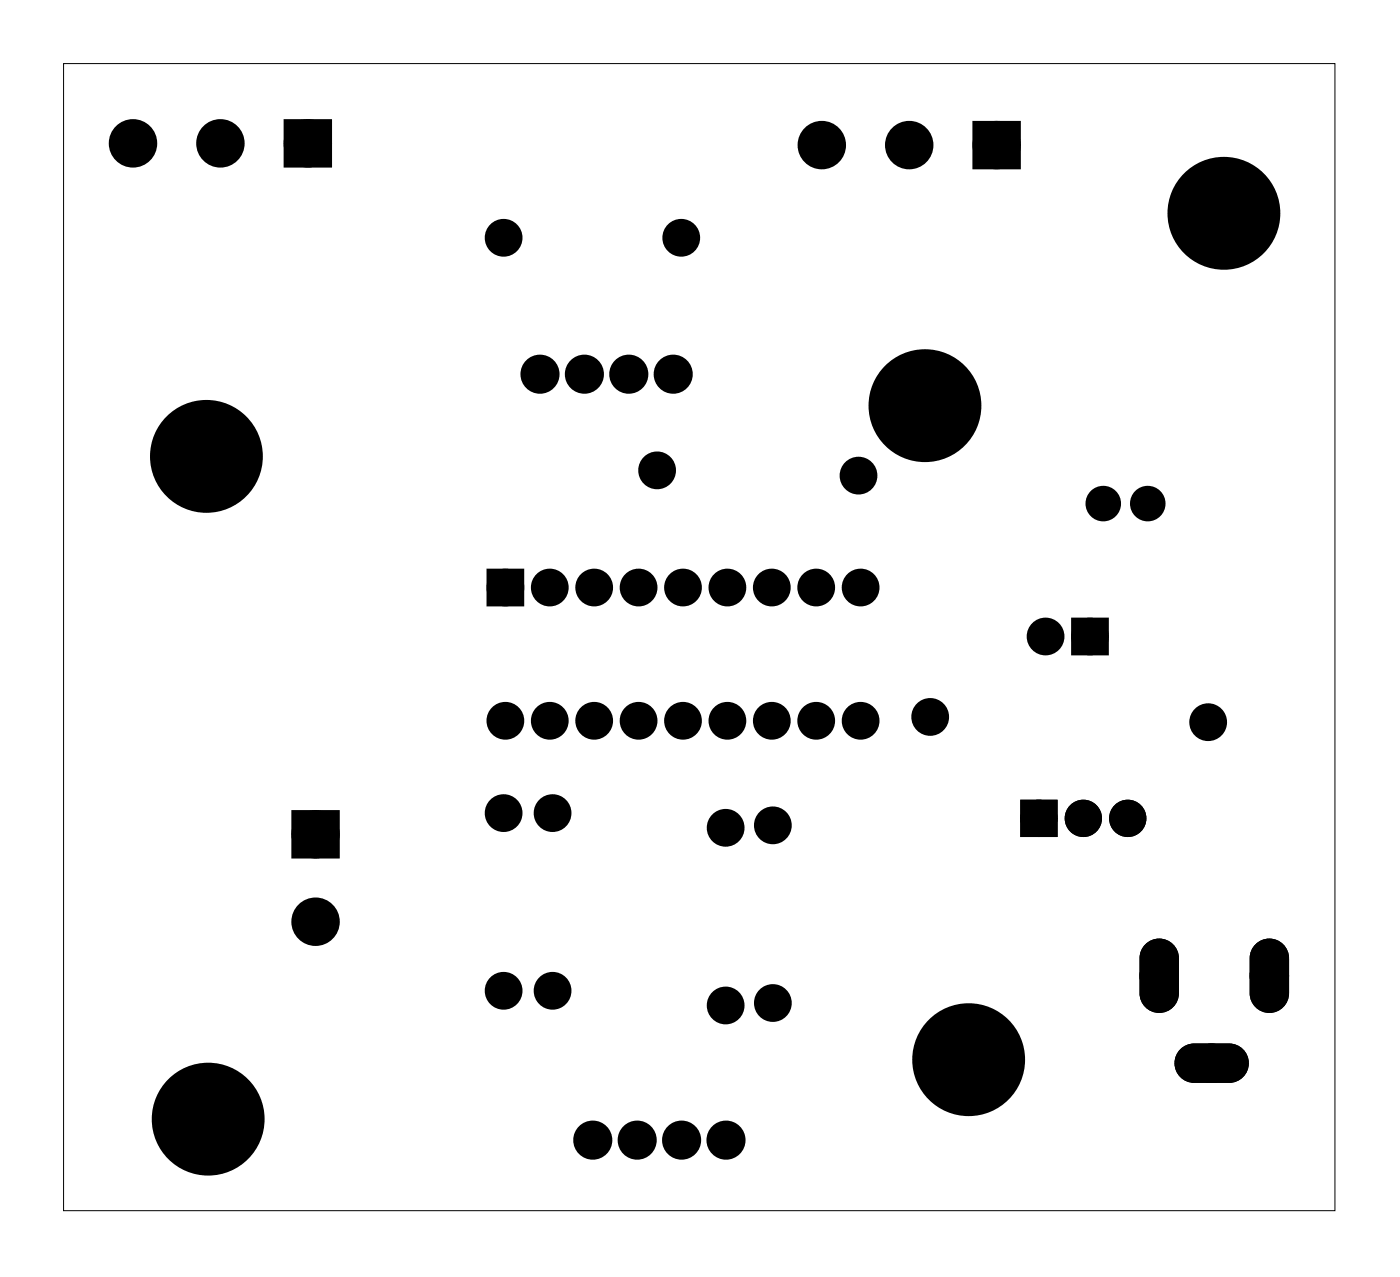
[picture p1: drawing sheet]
<svg xmlns="http://www.w3.org/2000/svg" width="80mm" height="73mm" viewBox="0 0 80 73" stroke-linecap="round" stroke-linejoin="round" font-family="sans-serif">
<path d="M3.6 3.6h72.8v65.6h-72.8z" fill="none" stroke="#000" stroke-width=".06"/>
<g fill="#000">
<circle cx="7.6" cy="8.2" r="1"/>
<circle cx="12.6" cy="8.2" r="1"/>
<circle cx="17.6" cy="8.2" r="1"/>
<circle cx="28.8" cy="13.6" r=".7"/>
<circle cx="39" cy="13.6" r=".7"/>
<circle cx="47" cy="8.3" r="1"/>
<circle cx="52" cy="8.3" r="1"/>
<circle cx="57" cy="8.3" r="1"/>
<circle cx="70" cy="12.2" r="2.6"/>
<circle cx="11.8" cy="26.1" r="2.6"/>
<circle cx="28.9" cy="33.6" r=".7"/>
<circle cx="30.9" cy="21.4" r=".74"/>
<circle cx="31.4" cy="33.6" r=".7"/>
<circle cx="33.4" cy="21.4" r=".74"/>
<circle cx="34" cy="33.6" r=".7"/>
<circle cx="36" cy="21.4" r=".74"/>
<circle cx="36.5" cy="33.6" r=".7"/>
<circle cx="37.6" cy="26.9" r=".7"/>
<circle cx="38.5" cy="21.4" r=".74"/>
<circle cx="39.1" cy="33.6" r=".7"/>
<circle cx="41.6" cy="33.6" r=".7"/>
<circle cx="44.1" cy="33.6" r=".7"/>
<circle cx="46.7" cy="33.6" r=".7"/>
<circle cx="49.1" cy="27.2" r=".7"/>
<circle cx="49.2" cy="33.6" r=".7"/>
<circle cx="52.9" cy="23.2" r="2.6"/>
<circle cx="59.8" cy="36.4" r=".7"/>
<circle cx="62.3" cy="36.4" r=".7"/>
<circle cx="63.1" cy="28.8" r=".64"/>
<circle cx="65.7" cy="28.8" r=".64"/>
<circle cx="18.1" cy="52.7" r="1"/>
<circle cx="18.1" cy="47.7" r="1"/>
<circle cx="28.8" cy="46.5" r=".7"/>
<circle cx="28.8" cy="56.7" r=".7"/>
<circle cx="28.9" cy="41.2" r=".7"/>
<circle cx="31.4" cy="41.2" r=".7"/>
<circle cx="31.6" cy="46.5" r=".7"/>
<circle cx="31.6" cy="56.7" r=".7"/>
<circle cx="34" cy="41.2" r=".7"/>
<circle cx="36.5" cy="41.2" r=".7"/>
<circle cx="39.1" cy="41.2" r=".7"/>
<circle cx="41.5" cy="57.5" r=".7"/>
<circle cx="41.5" cy="47.3" r=".7"/>
<circle cx="41.6" cy="41.2" r=".7"/>
<circle cx="44.1" cy="41.2" r=".7"/>
<circle cx="44.2" cy="47.2" r=".7"/>
<circle cx="44.2" cy="57.4" r=".7"/>
<circle cx="46.7" cy="41.2" r=".7"/>
<circle cx="49.2" cy="41.2" r=".7"/>
<circle cx="53.2" cy="41" r=".7"/>
<circle cx="59.4" cy="46.8" r=".72"/>
<circle cx="62" cy="46.8" r=".72"/>
<circle cx="64.5" cy="46.8" r=".72"/>
<circle cx="66.3" cy="55.8" r=".75"/>
<circle cx="69.1" cy="41.3" r=".7"/>
<circle cx="72.6" cy="55.8" r=".75"/>
<circle cx="11.9" cy="64" r="2.6"/>
<circle cx="33.9" cy="65.2" r=".74"/>
<circle cx="36.4" cy="65.2" r=".74"/>
<circle cx="39" cy="65.2" r=".74"/>
<circle cx="41.5" cy="65.2" r=".74"/>
<circle cx="55.4" cy="60.6" r="2.6"/>
<circle cx="69.3" cy="60.8" r=".75"/>
</g>
<g fill="none" stroke="#000" stroke-width=".76" stroke-linecap="butt">
<path d="M16.6 7.2h2v2h-2zM56 7.3h2v2h-2zM28.2 32.9h1.4v1.4h-1.4zM61.6 35.7h1.4v1.4h-1.4zM17 46.7h2.1v2h-2.1z"/>
<circle cx="7.6" cy="8.2" r="1"/>
<circle cx="12.6" cy="8.2" r="1"/>
<circle cx="17.6" cy="8.2" r="1"/>
<circle cx="28.8" cy="13.6" r=".7"/>
<circle cx="39" cy="13.6" r=".7"/>
<circle cx="47" cy="8.3" r="1"/>
<circle cx="52" cy="8.3" r="1"/>
<circle cx="57" cy="8.3" r="1"/>
<circle cx="28.9" cy="33.6" r=".7"/>
<circle cx="30.9" cy="21.4" r=".74"/>
<circle cx="31.4" cy="33.6" r=".7"/>
<circle cx="33.4" cy="21.4" r=".74"/>
<circle cx="34" cy="33.6" r=".7"/>
<circle cx="36" cy="21.4" r=".74"/>
<circle cx="36.5" cy="33.6" r=".7"/>
<circle cx="37.6" cy="26.9" r=".7"/>
<circle cx="38.5" cy="21.4" r=".74"/>
<circle cx="39.1" cy="33.6" r=".7"/>
<circle cx="41.6" cy="33.6" r=".7"/>
<circle cx="44.1" cy="33.6" r=".7"/>
<circle cx="46.7" cy="33.6" r=".7"/>
<circle cx="49.1" cy="27.2" r=".7"/>
<circle cx="49.2" cy="33.6" r=".7"/>
<circle cx="59.8" cy="36.4" r=".7"/>
<circle cx="62.3" cy="36.4" r=".7"/>
<circle cx="63.1" cy="28.8" r=".64"/>
<circle cx="65.7" cy="28.8" r=".64"/>
<circle cx="18.1" cy="47.7" r="1"/>
<circle cx="18.1" cy="52.7" r="1"/>
<circle cx="28.8" cy="56.7" r=".7"/>
<circle cx="28.8" cy="46.5" r=".7"/>
<circle cx="28.9" cy="41.2" r=".7"/>
<circle cx="31.4" cy="41.2" r=".7"/>
<circle cx="31.6" cy="56.7" r=".7"/>
<circle cx="31.6" cy="46.5" r=".7"/>
<circle cx="34" cy="41.2" r=".7"/>
<circle cx="36.5" cy="41.2" r=".7"/>
<circle cx="39.1" cy="41.2" r=".7"/>
<circle cx="41.5" cy="57.5" r=".7"/>
<circle cx="41.5" cy="47.3" r=".7"/>
<circle cx="41.6" cy="41.2" r=".7"/>
<circle cx="44.1" cy="41.2" r=".7"/>
<circle cx="44.2" cy="57.4" r=".7"/>
<circle cx="44.2" cy="47.2" r=".7"/>
<circle cx="46.7" cy="41.2" r=".7"/>
<circle cx="49.2" cy="41.2" r=".7"/>
<circle cx="53.2" cy="41" r=".7"/>
<circle cx="69.1" cy="41.3" r=".7"/>
<circle cx="33.9" cy="65.2" r=".74"/>
<circle cx="36.4" cy="65.2" r=".74"/>
<circle cx="39" cy="65.2" r=".74"/>
<circle cx="41.5" cy="65.2" r=".74"/>
</g>
<g fill="none" stroke="#000" stroke-width="1.3" stroke-linecap="butt">
<circle cx="70" cy="12.2" r="2.6"/>
<circle cx="11.8" cy="26.1" r="2.6"/>
<circle cx="52.9" cy="23.2" r="2.6"/>
<circle cx="11.9" cy="64" r="2.6"/>
<circle cx="55.4" cy="60.6" r="2.6"/>
</g>
<g fill="#000">
<path d="M16.6 7.2h2v2h-2zM56 7.3h2v2h-2zM28.2 32.9h1.4v1.4h-1.4zM61.6 35.7h1.4v1.4h-1.4zM17 46.7h2.1v2h-2.1z"/>
<path d="M58.5 45.9v1.8h1.9v-1.8zM58.9 46.8a.5 .5 0 0 1 1 0 .5 .5 0 0 1-1 0z"/>
<path d="M58.5 45.9v1.8h1.9v-1.8zM58.9 46.8a.5 .5 0 0 1 1 0 .5 .5 0 0 1-1 0z"/>
<path d="M65.6 54.1l-.2 .3-.1 .4v2a1 1 0 0 0 1 1 1 1 0 0 0 1-1v-2a1 1 0 0 0-.6-.9 1 1 0 0 0-1.1 .2zM65.8 55.8a.5 .5 0 0 1 1 0 .5 .5 0 0 1-1 0z"/>
<path d="M65.6 54.1l-.2 .3-.1 .4v2a1 1 0 0 0 1 1 1 1 0 0 0 1-1v-2a1 1 0 0 0-.6-.9 1 1 0 0 0-1.1 .2zM65.8 55.8a.5 .5 0 0 1 1 0 .5 .5 0 0 1-1 0z"/>
<path d="M71.9 54.1l-.2 .3-.1 .4v2a1 1 0 0 0 1 1 1 1 0 0 0 1-1v-2a1 1 0 0 0-.6-.9 1 1 0 0 0-1.1 .2zM72.1 55.8a.5 .5 0 0 1 1 0 .5 .5 0 0 1-1 0z"/>
<path d="M71.9 54.1l-.2 .3-.1 .4v2a1 1 0 0 0 1 1 1 1 0 0 0 1-1v-2a1 1 0 0 0-.6-.9 1 1 0 0 0-1.1 .2zM72.1 55.8a.5 .5 0 0 1 1 0 .5 .5 0 0 1-1 0z"/>
<path d="M67.6 60.1a1 1 0 0 0-.2 1.1 1 1 0 0 0 .9 .6h2a1 1 0 0 0 1-1 1 1 0 0 0-1-1h-2l-.4 .1zM68.8 60.8a.5 .5 0 0 1 1 0 .5 .5 0 0 1-1 0z"/>
<path d="M67.6 60.1a1 1 0 0 0-.2 1.1 1 1 0 0 0 .9 .6h2a1 1 0 0 0 1-1 1 1 0 0 0-1-1h-2l-.4 .1zM68.8 60.8a.5 .5 0 0 1 1 0 .5 .5 0 0 1-1 0z"/>
</g>
<g fill="none" stroke="#000" stroke-width=".75" stroke-linecap="butt">
<circle cx="66.3" cy="55.8" r=".75"/>
<circle cx="72.6" cy="55.8" r=".75"/>
<circle cx="69.3" cy="60.8" r=".75"/>
</g>
<g fill="none" stroke="#000" stroke-width=".25">
<path d="M58.5 45.9h1.9v1.8h-1.9zM65.6 54.1a1 1 0 0 1 1.1-.2 1 1 0 0 1 .6 .9v2a1 1 0 0 1-1 1 1 1 0 0 1-1-1v-2l.1-.4zM71.9 54.1a1 1 0 0 1 1.1-.2 1 1 0 0 1 .6 .9v2a1 1 0 0 1-1 1 1 1 0 0 1-1-1v-2l.1-.4zM67.6 60.1l.3-.2 .4-.1h2a1 1 0 0 1 1 1 1 1 0 0 1-1 1h-2a1 1 0 0 1-.9-.6 1 1 0 0 1 .2-1.1z"/>
<circle cx="59.4" cy="46.8" r=".5"/>
<circle cx="66.3" cy="55.8" r=".5"/>
<circle cx="72.6" cy="55.8" r=".5"/>
<circle cx="69.3" cy="60.8" r=".5"/>
</g>
<g fill="none" stroke="#000" stroke-width=".69" stroke-linecap="butt">
<circle cx="59.4" cy="46.8" r=".72"/>
<circle cx="62" cy="46.8" r=".72"/>
<circle cx="64.5" cy="46.8" r=".72"/>
</g>
</svg>
